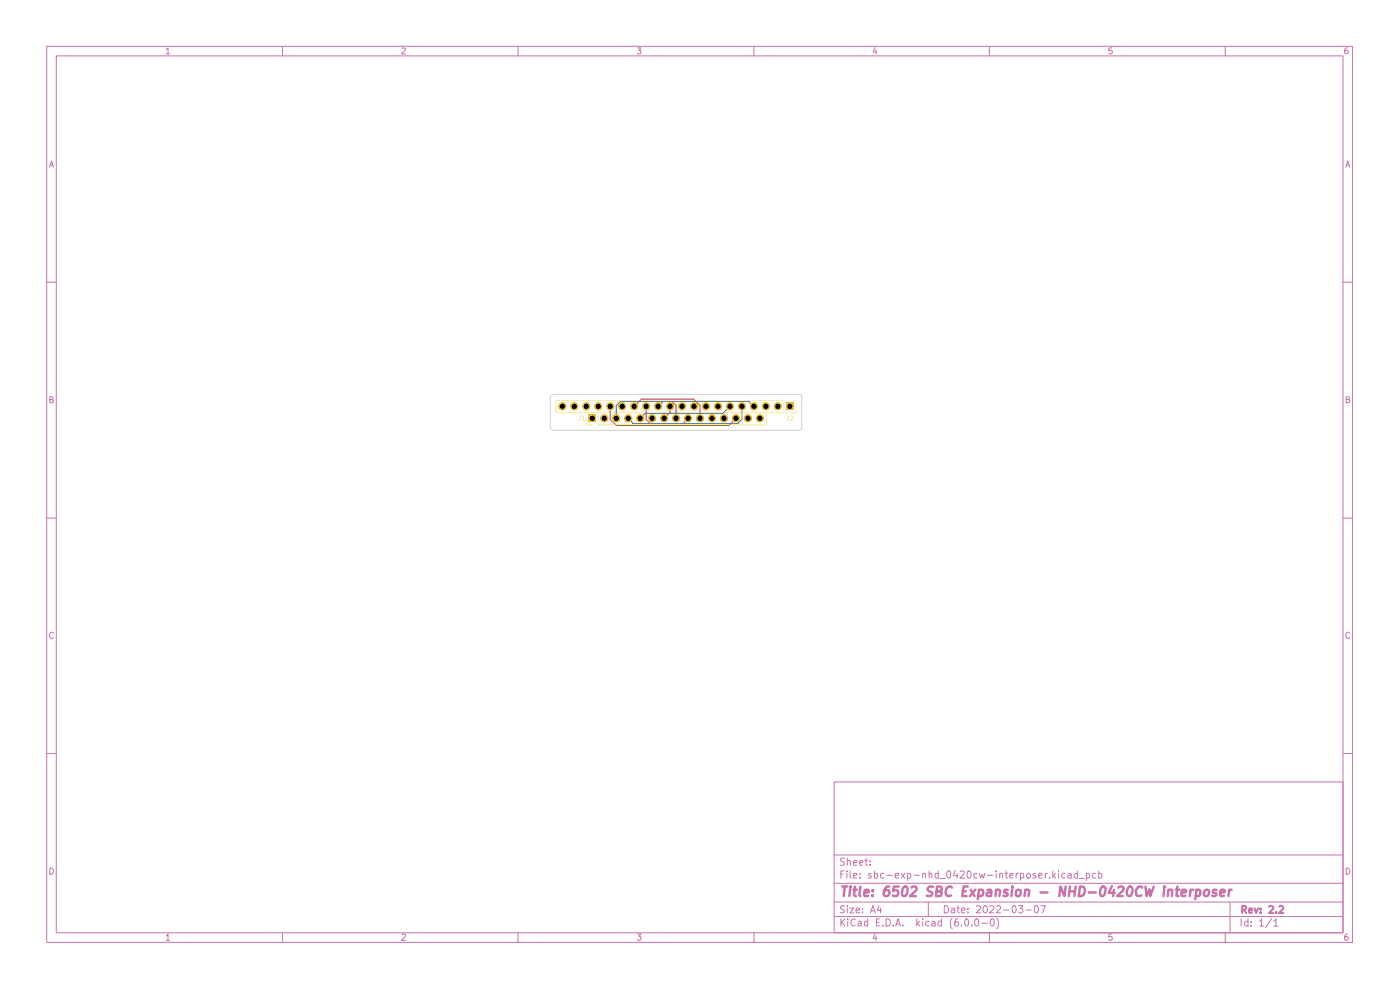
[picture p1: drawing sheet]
<svg xmlns="http://www.w3.org/2000/svg" width="297mm" height="210mm" viewBox="0 0 297 210" stroke-linecap="round" stroke-linejoin="round" font-family="sans-serif">
<g fill="none" stroke="#c872ab" stroke-width=".21">
<path d="M9.9 9.8h277v190.1h-277zM11.9 11.9h273v186h-273zM35.2 10.5l.4-.3v1.2M35.2 11.4h.8M59.9 9.8v2.1M85.3 10.2h.5l.2 .3-.8 .9h.8M109.9 9.8v2.1M135.2 10.2h.8l-.4 .5h.3v.6h-.7M159.9 9.8v2.1M185.6 10.1l-.3 .9h.7M185.8 10.6v.8M209.9 9.8v2.1"/>
<path d="M235.9 10.2h-.6l-.1 .6 .7-.1a.48 .48 0 0 1 0 .6 .48 .48 0 0 1-.7 0M259.9 9.8v2.1M285.8 10.2h-.4l-.2 1 .3 .2 .4-.1 .1-.4-.2-.2h-.5l-.1 .2M10.5 35.5l.4-1.4 .4 1.4M10.6 35.1h.7M285.5 35.5l.4-1.4 .4 1.4M285.6 35.1h.7M9.9 59.9h2M284.9 59.9h2M10.6 84.8l.6-.1v-.5h-.6v1.2h.5l.2-.4-.3-.2M285.6 84.8l.6-.1v-.5h-.6v1.2h.5l.2-.4-.3-.2M9.9 109.9h2"/>
<path d="M284.9 109.9h2M11.3 134.3a.57 .57 0 0 0-.7 0 .57 .57 0 0 0 0 .8l.3 .4 .4-.2M286.3 134.3a.57 .57 0 0 0-.7 0 .57 .57 0 0 0 0 .8l.3 .4 .4-.2M9.9 159.9h2M284.9 159.9h2M177 165.9h107.9v32h-107.9zM10.6 184.2a.71 .71 0 0 1 .7 .4 .71 .71 0 0 1-.2 .8h-.5zM35.2 198.5l.4-.4v1.4M35.2 199.5h.8M59.9 197.9v2M85.3 198.3l.1-.2h.4l.2 .4-.8 1h.8M109.9 197.9v2"/>
<path d="M135.2 198.1h.8l-.4 .5 .4 .3-.1 .5-.5 .1-.2-.2M159.9 197.9v2M177 194.4h107.9M177 191.3h107.9M177 187.4h107.9M177 181.4h107.9M178.4 194.9v1.5M178.4 185.4h.4M178.6 195.6l.6 .8M179.1 184.7h-.7v1.6M179.2 192.2h-.8a.61 .61 0 0 0 .1 .6 .61 .61 0 0 0 .6 .2l.1 .4a.6 .6 0 0 1-.9 .1M179.2 182.1h-.8a.53 .53 0 0 0 0 .6 .53 .53 0 0 0 .6 .2l.2 .2-.2 .4h-.7"/>
<path d="M179.2 194.9l-.8 .9M179.7 184.7v.2M179.7 185.3v1M179.7 192.1v.2M179.7 182.7l.1-.1a.36 .36 0 0 1 .6 .2v.8M179.7 182v1.6M179.7 192.6v1M179.8 194.9v.2M179.8 195.4v1M180.3 192.6h.8l-.8 1h.8M180.3 184.7v1.3l.3 .3M181.1 185.8l.7-.2-.2-.3h-.5v.9h.6"/>
<path d="M181.1 183.1l.7-.2-.2-.4-.5 .1v.9h.6M181.4 195.1l-.3-.2a.78 .78 0 0 0-.6 .8 .78 .78 0 0 0 .6 .7l.3-.1M181.6 193.1l.8-.1-.1-.3-.4-.1-.3 .3 .1 .6h.6M182 195.5h.6l.1 .9M182.4 183.1l.7-.2-.2-.4-.4 .1-.1 .7 .1 .3 .5-.1M182.5 186.1v.2M182.5 185.3v.1M182.7 195.8l-.7 .1v.4h.7M183 193.5v.1M183 192.7v.2M183.5 182.5h.6M183.7 182v1.3l.4 .3"/>
<path d="M184.1 195.5l-.5-.1-.2 .2v.7l.2 .1 .5-.1M184.1 194.9v1.5M184.6 183.4v.2M184.6 182.6v.2M184.7 193.6l.5-1.5 .5 1.5M184.7 185.3h-.3l-.2 .1 .2 .4 .4 .1-.1 .3h-.5M184.7 193.2h.8M185.5 185.3h.4l.3 .2-.1 .7h-.6M185.5 184.7v1.6M185.6 198.1l-.3 1h.7M185.8 198.5v1M185.9 195.7h.5"/>
<path d="M186.4 192.1l-.3 1h.9M186.6 194.9h-.7v1.5h.7M186.8 192.6v1M187.3 196.3v.1M187.5 185.3h-.5l-.2 .2v.4l.2 .4 .5-.1M188 194.9a.78 .78 0 0 1 .9 .8 .78 .78 0 0 1-.9 .7zM188.1 185.7h1.2M189.5 196.3v.1M189.9 185.8l.8-.2-.1-.3h-.4l-.3 .1 .1 .8h.6M190 196.4l.5-1.5 .5 1.5M190.2 196h.6M191.2 185.3l.7 1"/>
<path d="M191.5 196.3v.1M191.9 185.3l-.7 1M192.5 185.3h.5l.2 .2v.4l-.2 .4-.5-.1M192.5 185.3v1.5M193.9 185.7h1.1M194.5 194.9v1.5M194.7 195.8l.4 .6M195.1 195.4l-.6 .6M195.8 194.9v.2M195.8 185.4l.1-.1 .4 .1v.9M195.8 185.3v1M195.8 195.4v1"/>
<path d="M196.9 191.3v3.1M197.1 195.5h-.6l-.2 .7a.52 .52 0 0 0 .8 .1M197.1 185.4l.2-.1 .4 .1v.9M197.1 184.7v1.6M197.7 195.5h.6l.1 .9M198.4 195.8h-.5l-.3 .3 .3 .3 .5-.1M199.1 185.3h-.5l-.2 .2 .1 .7h.6M199.1 184.7v1.6M199.4 186.4h1.2M199.7 195.5h-.6l-.1 .7a.52 .52 0 0 0 .7 .1M199.7 194.9v1.5M200.3 192.1a.78 .78 0 0 1 1 .8 .78 .78 0 0 1-1 .7z"/>
<path d="M200.9 185l.4-.3 .4 .3v.9l-.4 .4-.4-.4zM201.8 192.7h.6l.1 .9M202 194.7a1.74 1.74 0 0 0 0 2.3M202.5 193h-.5l-.2 .3 .2 .3 .5-.1M202.6 184.7l-.3 1.1h.9M203 192.6h.5M203 185.3v1M203.2 192.1v1.4l.3 .1M203.2 194.9l-.4 .1a1.38 1.38 0 0 0-.2 1.3 .52 .52 0 0 0 .8-.1v-.4l-.4-.3-.4 .1-.1 .2M203.7 184.9l.6-.2 .3 .5-1 1.1h1M204 193.1l.7-.1-.1-.3-.4-.1-.2 .3v.6l.2 .1 .4-.1M204 196.3v.1"/>
<path d="M205 194.9a.89 .89 0 0 1 .3 1.4l-.2 .1a.88 .88 0 0 1-.1-1.5zM205.3 193.5v.1M205.3 192.7v.2M205.3 184.8l.2-.1a.78 .78 0 0 1 .6 .6 .78 .78 0 0 1-.3 .8l-.1 .2a.89 .89 0 0 1-.4-1.5zM206.2 196.3v.1M206.9 195.1l.4-.2 .3 .3v1l-.4 .2a.93 .93 0 0 1-.3-1.3zM207.2 192.3l.2-.2h.3l.3 .4-.9 1.1h.9M207.3 185.3h-.5l-.2 .2 .1 .7h.6M207.8 185.3l.2 1 .4-.8 .2 .8 .4-1M208.3 195.8h1.2M208.7 192.3l.3-.2a.82 .82 0 0 1 .5 .8 .82 .82 0 0 1-.5 .7 .93 .93 0 0 1-.3-1.3zM209.5 185.7h1.2"/>
<path d="M209.9 197.9v2M210 192.3l.2-.2 .5 .1 .1 .6-.9 .8h.9M210.4 194.9a.89 .89 0 0 1 .3 1.4l-.1 .1a.88 .88 0 0 1-.2-1.5zM211.3 184.7v.2M211.3 185.3v1M211.4 192.3l.6-.2 .3 .4-1 1.1h1M211.4 194.7a1.74 1.74 0 0 1 0 2.3M212.1 185.4l.2-.1 .4 .1v.9M212.1 185.3v1M212.9 193h1.1M213.2 185.3h.6M213.4 184.7v1.3l.4 .3"/>
<path d="M214.2 185.8l.7-.2v-.3h-.4l-.3 .1 .1 .8h.6M214.9 192.2l.2-.1a.89 .89 0 0 1 .3 1.4l-.2 .1a.78 .78 0 0 1-.6-.5 .78 .78 0 0 1 .3-.8zM215.6 185.3v1M216 185.3l-.4 .2M216.1 192.1h.9l-.5 .6 .4 .2 .1 .5-.3 .2-.6-.1M216.5 185.3h.4l.3 .1v.7l-.3 .2-.4-.1M216.5 185.3v1.5M217.7 193h1.1M217.8 185.5a.47 .47 0 0 1 .4-.3 .47 .47 0 0 1 .4 .3v.4l-.3 .4-.5-.2zM219.5 192.3l.3-.2a.82 .82 0 0 1 .5 .8 .82 .82 0 0 1-.5 .7l-.3-.2zM219.7 185.3h-.3l-.3 .1 .1 .3 .6 .2-.1 .3h-.6M220.4 185.8l.7-.2-.2-.3h-.5v.9h.6"/>
<path d="M220.8 192.1h.9l-.5 1.5M221.7 185.3v1M222.2 185.3l-.5 .2M222.7 186.1v.2M223.4 184.7v1.6M223.5 185.7l.4 .6M223.9 185.3l-.5 .5M224.5 184.7v.2M224.5 185.3v1M225.9 185.3h-.4l-.3 .2 .1 .6 .2 .2 .4-.1M226.6 185.3h.4l.2 .1v.9M227.2 185.6l-.7 .2 .2 .5 .5-.1"/>
<path d="M228.6 185.3a.52 .52 0 0 0-.8 .2l.2 .7h.6M228.6 184.7v1.6M228.9 186.4h1.1M230.5 185.3h.4l.2 .2v.6l-.2 .2-.4-.1M230.5 185.3v1.5M232.4 185.3h-.4l-.3 .2 .1 .7h.6M233.1 185.3h.4l.3 .2-.1 .7h-.6M233.1 184.7v1.6M235.9 198.1h-.6l-.1 .7 .3-.2 .4 .1v.7l-.4 .1-.3-.2M259.9 197.9v2M260.9 191.3v6.6M263.3 194.9v1.5"/>
<path d="M264.8 195.5l-.6-.1-.2 .4v.4l.2 .2 .6-.1M264.8 194.9v1.5M265.4 196.3v.1M265.4 195.5v.2M267.2 195.4l.4-.5v1.5M267.2 196.4h.9M269.7 194.9l-1.2 1.9M270.2 195.4l.5-.5v1.5M270.2 196.4h.9M285.6 184.2a.71 .71 0 0 1 .7 .4 .71 .71 0 0 1-.2 .8h-.5zM285.8 198.1a.58 .58 0 0 0-.6 .6l.1 .7 .5 .1 .2-.3v-.3l-.2-.3h-.3l-.3 .3"/>
</g>
<path d="M263.5 193h.6a.47 .47 0 0 0 .3-.4 .47 .47 0 0 0-.3-.4h-.6v1.5M263.9 193l.5 .7M265 193.2l.6-.1-.1-.4h-.4l-.1 .8 .1 .2 .5-.1M266.2 192.7l.3 1 .4-1M267.4 193.5v.2M267.4 192.7v.2M269.2 192.3l.6-.1 .3 .3-.1 .3-.8 .9h.9M270.7 193.5v.2M271.4 192.3l.2-.1h.3l.3 .4-.9 1.1h.9" fill="none" stroke="#c872ab" stroke-width=".42"/>
<g fill="none" stroke="#c872ab" stroke-width=".51">
<path d="M178.6 188h1.1M179.2 188l-.2 2.1M180.3 188.7l-.1 1.4M180.4 188v.3M181 188.7h.8M181.4 188l-.2 1.8 .4 .3M182.5 188l-.2 1.8 .2 .3M183.3 189.4l1-.2-.1-.4h-.7l-.2 1 .3 .3 .6-.1M185.1 189.9v.2M185.2 188.8v.3M188.6 188a1.29 1.29 0 0 0-1 2l.6 .1a.73 .73 0 0 0 .2-1.3l-.6 .1-.3 .3M190.7 188h-1l-.2 1.1 .2-.3 .7 .1a.79 .79 0 0 1-.3 1.2l-.7-.2"/>
<path d="M191.8 188.1l.4-.1a1.45 1.45 0 0 1-.3 2.1 .46 .46 0 0 1-.6-.4l.2-1.2zM193.4 188.3l.3-.3h.4l.4 .6-1.5 1.5h1.3M198 188.1h-1a.45 .45 0 0 0-.1 .7l.7 .4 .2 .5-.4 .4-.8-.1M198.7 189.1h.7l.4-.5-.2-.5-.8-.1-.3 2.1h.8l.3-.2 .2-.5-.4-.3M201.9 188.3l-.1-.2a.79 .79 0 0 0-1.1 .5 1.24 1.24 0 0 0 .2 1.4l.4 .1 .5-.2M204.2 189.1h.7M205.3 188h-.9l-.3 2.1h1M205.9 188.7l.9 1.4M206.9 188.7l-1.2 1.4M207.7 188.8l.6-.1 .2 .2a.89 .89 0 0 1-.4 1.2l-.6-.1M207.7 188.7l-.3 2.1M209.5 188.8h.7v1.3"/>
<path d="M210.3 189.2l-.7 .1-.3 .3 .1 .4 .2 .1 .6-.1M211.3 188.9l.3-.2 .5 .1-.1 1.3M211.3 188.7l-.1 1.4M213.8 188.8l-.5-.1-.3 .4v.2l.7 .2 .1 .3-.4 .3-.5-.1M214.7 188.7l-.2 1.4M214.8 188v.3M215.6 188.9l.4-.2a.46 .46 0 0 1 .6 .4l-.1 .6a.52 .52 0 0 1-.5 .4 .52 .52 0 0 1-.5-.4zM217.5 188.9l.3-.2 .5 .1-.1 1.3M217.5 188.7l-.2 1.4M220.7 189.3h1.6M226.1 188l-.3 2.1-.8-2.1-.3 2.1M226.9 189.1h1.1"/>
<path d="M227 188l-.3 2.1M228.2 188l-.3 2.1M229.1 188h.5a1.13 1.13 0 0 1 .5 1.1 1.13 1.13 0 0 1-.7 1h-.5zM231 189.3h1.5M233.8 188.1l.4-.1a1.45 1.45 0 0 1-.3 2.1l-.4-.1-.1-.3a1.75 1.75 0 0 1 .4-1.6zM235.9 188l-.7 1.4h1.3M236.3 188.7l-.2 1.4M237.2 188.3l.4-.3h.5l.3 .5-.1 .4-1.3 1.2h1.2M239.4 188.1l.5-.1a1.29 1.29 0 0 1-.3 2.1h-.2a.67 .67 0 0 1-.4-.8zM242.3 188.3l-.1-.2a.79 .79 0 0 0-1.1 .5l-.1 .3v.9a.82 .82 0 0 0 1.1 .1M243 188l.2 2.1 .6-1.5 .2 1.5 .8-2.1M247 188.7l-.2 1.4"/>
<path d="M247.1 188l-.2 .1 .1 .2 .1-.3-.1 .3M247.8 188.9l.4-.2 .5 .1-.1 1.3M247.9 188.7l-.2 1.4M249.4 188.7h.8M249.8 188l-.2 2 .4 .1M250.7 189.4l.9-.2-.1-.4h-.7l-.2 1 .3 .3 .6-.1M252.6 188.7l-.2 1.4M253.2 188.7l-.5 .1-.2 .3M253.7 188.8a.64 .64 0 0 1 .9 .1l-.1 1-.3 .2-.5-.1M253.8 188.7l-.2 2.1M255.6 188.9l.3-.2 .6 .2a.89 .89 0 0 1-.5 1.2l-.6-.2v-.8zM258.1 188.8a.48 .48 0 0 0-.6 0 .48 .48 0 0 0-.2 .5l.7 .2 .1 .3-.4 .3-.6-.1"/>
<path d="M258.8 189.4l1-.2v-.4h-.8l-.2 1 .3 .3 .6-.1M260.8 188.7l-.2 1.4M261.3 188.7l-.5 .2-.1 .2"/>
</g>
<path d="M117.9 84.9h48.4v2.6h-48.4zM123 88.2v.9l-.3 .1M123.4 88.5l.4-.3v1M123.4 89.2h.6M124.3 88.7v1.4h1.3M126.9 87.5h35.7v2.6h-35.7zM167.2 88.2v.9l-.3 .1M167.6 88.3l.5-.1 .1 .2-.6 .8h.6M168.9 86.2v1.3h-1.3" fill="none" stroke="#f2eda1" stroke-width=".21"/>
<path d="M129.5 86.2v2.8l1.3 1.3h23.8l1.5-1.6M134.5 86.2l1.6-1.5h11.1l1.3 1.3v2.7M137.1 86.2v2.8l.8 .8h7.1l1-1.1M139.6 86.2l1-1h2l.8 .8v2.7M142.2 86.2v1.3l-1.3 1.2" fill="none" stroke="#c83434" stroke-width=".21"/>
<path d="M116.8 84.3v6.4M116.8 90.7l.2 .4 .4 .2M117.4 83.7l-.4 .2-.2 .4M117.4 91.3h52.1M117.4 83.7h52.1M169.5 83.7l.5 .2 .1 .4M170.1 84.3v6.4M170.1 90.7l-.1 .4-.5 .2" fill="none" stroke="#d0d2cd" stroke-width=".21"/>
<path d="M154.9 86.2l-1.6 1.5h-16.5l-1 1M157.4 86.2v2.8l-.8 .8h-22.3l-1-1.1M159.9 86.2l-1-1h-27.3l-.9 .8v2.7" fill="none" stroke="#4d7fc4" stroke-width=".21"/>
<g fill="#e3b72e">
<path d="M124.8 87.9h1.7v1.7h-1.7z"/>
<path d="M166.7 85.3h1.7v1.7h-1.7z"/>
<circle cx="128.2" cy="88.7" r=".89"/>
<circle cx="130.7" cy="88.7" r=".89"/>
<circle cx="129.5" cy="86.2" r=".89"/>
<circle cx="126.9" cy="86.2" r=".89"/>
<circle cx="124.4" cy="86.2" r=".89"/>
<circle cx="121.8" cy="86.2" r=".89"/>
<circle cx="119.3" cy="86.2" r=".89"/>
<circle cx="138.3" cy="88.7" r=".89"/>
<circle cx="140.9" cy="88.7" r=".89"/>
<circle cx="143.4" cy="88.7" r=".89"/>
<circle cx="142.2" cy="86.2" r=".89"/>
<circle cx="139.6" cy="86.2" r=".89"/>
<circle cx="137.1" cy="86.2" r=".89"/>
<circle cx="151" cy="88.7" r=".89"/>
<circle cx="153.6" cy="88.7" r=".89"/>
<circle cx="156.1" cy="88.7" r=".89"/>
<circle cx="158.7" cy="88.7" r=".89"/>
<circle cx="157.4" cy="86.2" r=".89"/>
<circle cx="154.9" cy="86.2" r=".89"/>
<circle cx="152.3" cy="86.2" r=".89"/>
<circle cx="149.8" cy="86.2" r=".89"/>
<circle cx="161.2" cy="88.7" r=".89"/>
<circle cx="165" cy="86.2" r=".89"/>
<circle cx="162.5" cy="86.2" r=".89"/>
<circle cx="159.9" cy="86.2" r=".89"/>
<circle cx="146" cy="88.7" r=".89"/>
<circle cx="148.5" cy="88.7" r=".89"/>
<circle cx="147.2" cy="86.2" r=".89"/>
<circle cx="144.7" cy="86.2" r=".89"/>
<circle cx="133.3" cy="88.7" r=".89"/>
<circle cx="135.8" cy="88.7" r=".89"/>
<circle cx="134.5" cy="86.2" r=".89"/>
<circle cx="132" cy="86.2" r=".89"/>
</g>
<g fill="#000">
<circle cx="119.3" cy="86.2" r=".55"/>
<circle cx="121.8" cy="86.2" r=".55"/>
<circle cx="124.4" cy="86.2" r=".55"/>
<circle cx="125.6" cy="88.7" r=".55"/>
<circle cx="126.9" cy="86.2" r=".55"/>
<circle cx="128.2" cy="88.7" r=".55"/>
<circle cx="129.5" cy="86.2" r=".55"/>
<circle cx="130.7" cy="88.7" r=".55"/>
<circle cx="132" cy="86.2" r=".55"/>
<circle cx="133.3" cy="88.7" r=".55"/>
<circle cx="134.5" cy="86.2" r=".55"/>
<circle cx="135.8" cy="88.7" r=".55"/>
<circle cx="137.1" cy="86.2" r=".55"/>
<circle cx="138.3" cy="88.7" r=".55"/>
<circle cx="139.6" cy="86.2" r=".55"/>
<circle cx="140.9" cy="88.7" r=".55"/>
<circle cx="142.2" cy="86.2" r=".55"/>
<circle cx="143.4" cy="88.7" r=".55"/>
<circle cx="144.7" cy="86.2" r=".55"/>
<circle cx="146" cy="88.7" r=".55"/>
<circle cx="147.2" cy="86.2" r=".55"/>
<circle cx="148.5" cy="88.7" r=".55"/>
<circle cx="149.8" cy="86.2" r=".55"/>
<circle cx="151" cy="88.7" r=".55"/>
<circle cx="152.3" cy="86.2" r=".55"/>
<circle cx="153.6" cy="88.7" r=".55"/>
<circle cx="154.9" cy="86.2" r=".55"/>
<circle cx="156.1" cy="88.7" r=".55"/>
<circle cx="157.4" cy="86.2" r=".55"/>
<circle cx="158.7" cy="88.7" r=".55"/>
<circle cx="159.9" cy="86.2" r=".55"/>
<circle cx="161.2" cy="88.7" r=".55"/>
<circle cx="162.5" cy="86.2" r=".55"/>
<circle cx="165" cy="86.2" r=".55"/>
<circle cx="167.6" cy="86.2" r=".55"/>
</g>
</svg>
